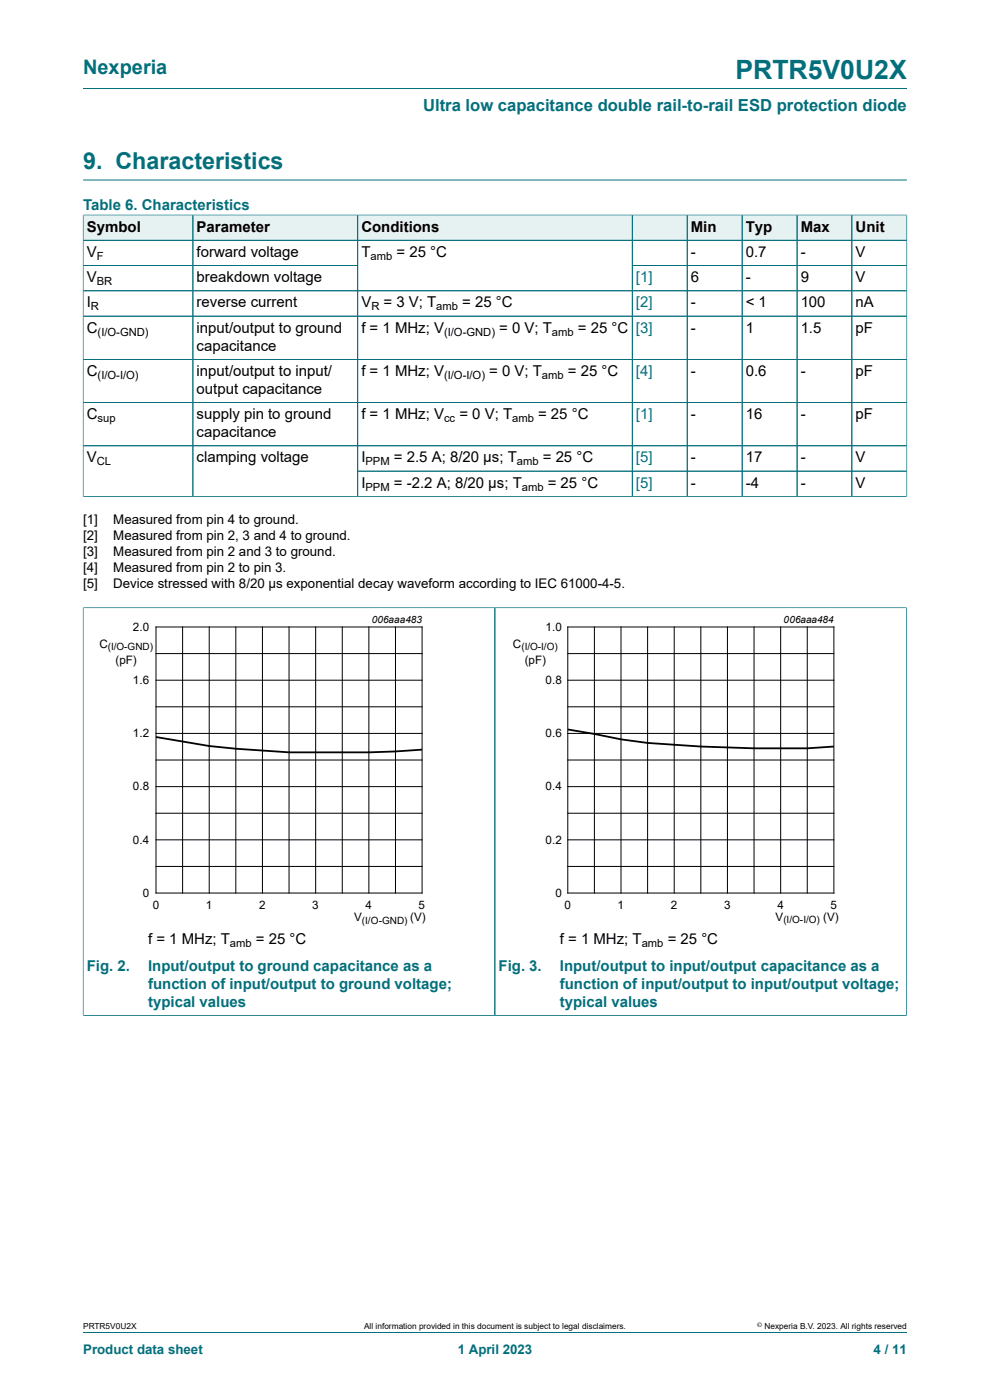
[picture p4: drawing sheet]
<svg xmlns="http://www.w3.org/2000/svg" width="210mm" height="297mm" viewBox="0 0 210 297" stroke-linecap="round" stroke-linejoin="round" font-family="sans-serif">
<defs><g id="words">
<text font-size="5.6" fill="#036f7b" x="156" y="16.8">PRTR5V0U2X</text>
<text font-size="4.9" fill="#036f7b" x="17.6" y="35.9">9. Characteristics</text>
<text font-size="4.2" fill="#036f7b" x="17.6" y="15.6">Nexperia</text>
<text font-size="3.5" fill="#036f7b" x="89.8" y="23.7">Ultra low capacitance double rail-to-rail ESD protection diode</text>
<g font-size="3.2" fill="#036f7b">
<text x="17.6" y="44.5">Table 6. Characteristics</text>
<text x="18.4" y="205.9">Fig. 2.</text>
<text x="31.4" y="205.9">Input/output to ground capacitance as a</text>
<text x="31.4" y="209.7">function of input/output to ground voltage;</text>
<text x="105.8" y="205.9">Fig. 3.</text>
<text x="118.8" y="205.9">Input/output to input/output capacitance as a</text>
<text x="118.8" y="209.7">function of input/output to input/output voltage;</text>
<text x="31.4" y="213.5">typical values</text>
<text x="118.8" y="213.5">typical values</text>
</g>
<g font-size="3.2">
<text x="18.4" y="49.1">Symbol</text>
<text x="41.7" y="49.1">Parameter</text>
<text x="76.7" y="49.1">Conditions</text>
<text x="146.5" y="49.1">Min</text>
<text x="158.2" y="49.1">Typ</text>
<text x="169.8" y="49.1">Max</text>
<text x="181.5" y="49.1">Unit</text>
<text x="18.4" y="54.5">V</text>
<text x="18.4" y="59.8">V</text>
<text x="41.7" y="54.5">forward voltage</text>
<text x="41.7" y="59.8">breakdown voltage</text>
<text x="76.7" y="54.5">T</text>
<text x="84.1" y="54.5">= 25 °C</text>
<text x="146.5" y="54.5">-</text>
<text x="146.5" y="59.8">6</text>
<text x="158.2" y="54.5">0.7</text>
<text x="158.2" y="59.8">-</text>
<text x="169.8" y="54.5">-</text>
<text x="169.8" y="59.8">9</text>
<text x="181.5" y="54.5">V</text>
<text x="181.5" y="59.8">V</text>
<text x="18.4" y="65.2">I</text>
<text x="41.7" y="65.2">reverse current</text>
<text x="76.7" y="65.2">V</text>
<text x="81.4" y="65.2">= 3 V; T</text>
<text x="98.1" y="65.2">= 25 °C</text>
<text x="146.5" y="65.2">-</text>
<text x="158.2" y="65.2">&lt; 1</text>
<text x="169.8" y="65.2">100</text>
<text x="181.5" y="65.2">nA</text>
<text x="18.4" y="70.6">C</text>
<text x="41.7" y="70.6">input/output to ground</text>
<text x="76.7" y="70.6">f = 1 MHz; V</text>
<text x="105.9" y="70.6">= 0 V; T</text>
<text x="122.6" y="70.6">= 25 °C</text>
<text x="146.5" y="70.6">-</text>
<text x="158.2" y="70.6">1</text>
<text x="169.8" y="70.6">1.5</text>
<text x="181.5" y="70.6">pF</text>
<text x="41.7" y="74.4">capacitance</text>
<text x="18.4" y="79.7">C</text>
<text x="41.7" y="79.7">input/output to input/</text>
<text x="41.7" y="83.5">output capacitance</text>
<text x="76.7" y="79.7">f = 1 MHz; V</text>
<text x="103.8" y="79.7">= 0 V; T</text>
<text x="120.5" y="79.7">= 25 °C</text>
<text x="146.5" y="79.7">-</text>
<text x="158.2" y="79.7">0.6</text>
<text x="169.8" y="79.7">-</text>
<text x="181.5" y="79.7">pF</text>
<text x="18.4" y="88.9">C</text>
<text x="41.7" y="88.9">supply pin to ground</text>
<text x="76.7" y="88.9">f = 1 MHz; V</text>
<text x="97.4" y="88.9">= 0 V; T</text>
<text x="114.1" y="88.9">= 25 °C</text>
<text x="146.5" y="88.9">-</text>
<text x="158.2" y="88.9">16</text>
<text x="169.8" y="88.9">-</text>
<text x="181.5" y="88.9">pF</text>
<text x="41.7" y="92.7">capacitance</text>
<text x="18.4" y="98.1">V</text>
<text x="41.7" y="98.1">clamping voltage</text>
<text x="76.7" y="98.1">I</text>
<text x="83.6" y="98.1">= 2.5 A; 8/20 µs; T</text>
<text x="115.1" y="98.1">= 25 °C</text>
<text x="146.5" y="98.1">-</text>
<text x="158.2" y="98.1">17</text>
<text x="169.8" y="98.1">-</text>
<text x="181.5" y="98.1">V</text>
<text x="76.7" y="103.4">I</text>
<text x="83.6" y="103.4">= -2.2 A; 8/20 µs; T</text>
<text x="116.2" y="103.4">= 25 °C</text>
<text x="146.5" y="103.4">-</text>
<text x="158.2" y="103.4">-4</text>
<text x="169.8" y="103.4">-</text>
<text x="181.5" y="103.4">V</text>
<text x="31.4" y="200.4">f = 1 MHz; T</text>
<text x="54.3" y="200.4">= 25 °C</text>
<text x="118.8" y="200.4">f = 1 MHz; T</text>
<text x="141.6" y="200.4">= 25 °C</text>
</g>
<g font-size="3.2" fill="#00f">
<text x="134.9" y="59.8">[1]</text>
<text x="134.9" y="65.2">[2]</text>
<text x="134.9" y="70.6">[3]</text>
<text x="134.9" y="79.7">[4]</text>
<text x="134.9" y="88.9">[1]</text>
<text x="134.9" y="98.1">[5]</text>
<text x="134.9" y="103.4">[5]</text>
</g>
<g font-size="2.8">
<text x="17.6" y="111.3">[1]</text>
<text x="24" y="111.3">Measured from pin 4 to ground.</text>
<text x="17.6" y="114.6">[2]</text>
<text x="17.6" y="118">[3]</text>
<text x="24" y="114.6">Measured from pin 2, 3 and 4 to ground.</text>
<text x="24" y="118">Measured from pin 2 and 3 to ground.</text>
<text x="17.6" y="121.4">[4]</text>
<text x="17.6" y="124.8">[5]</text>
<text x="24" y="121.4">Measured from pin 2 to pin 3.</text>
<text x="24" y="124.8">Device stressed with 8/20 μs exponential decay waveform according to IEC 61000-4-5.</text>
</g>
<g font-size="2.8" fill="#036f7b">
<text x="17.6" y="287.2">Product data sheet</text>
<text x="97.1" y="287.2">1 April 2023</text>
<text x="185.3" y="287.2">4 / 11</text>
</g>
<g font-size="2.5">
<text x="21.1" y="137.5">C</text>
<text x="28.2" y="133.8">2.0</text>
<text x="108.8" y="137.5">C</text>
<text x="115.7" y="133.8">1.0</text>
<text x="24.5" y="140.9">(pF)</text>
<text x="111.3" y="140.9">(pF)</text>
<text x="28.2" y="145.1">1.6</text>
<text x="115.7" y="145.1">0.8</text>
<text x="28.2" y="156.4">1.2</text>
<text x="115.7" y="156.4">0.6</text>
<text x="28.2" y="167.7">0.8</text>
<text x="115.7" y="167.7">0.4</text>
<text x="28.2" y="179">0.4</text>
<text x="115.7" y="179">0.2</text>
<text x="30.3" y="190.3">0</text>
<text x="117.8" y="190.3">0</text>
<text x="32.4" y="192.8">0</text>
<text x="43.6" y="192.8">1</text>
<text x="54.9" y="192.8">2</text>
<text x="66.2" y="192.8">3</text>
<text x="75.1" y="195.4">V</text>
<text x="77.5" y="192.8">4</text>
<text x="87" y="195.4">(V)</text>
<text x="88.8" y="192.8">5</text>
<text x="119.7" y="192.8">0</text>
<text x="131" y="192.8">1</text>
<text x="142.3" y="192.8">2</text>
<text x="153.6" y="192.8">3</text>
<text x="164.5" y="195.4">V</text>
<text x="164.9" y="192.8">4</text>
<text x="174.6" y="195.4">(V)</text>
<text x="176.1" y="192.8">5</text>
</g>
<g font-size="2.4">
<text x="20.5" y="55.1">F</text>
<text x="78.6" y="55.1">amb</text>
<text x="19.3" y="65.8">R</text>
<text x="20.5" y="60.5">BR</text>
<text x="78.8" y="65.8">R</text>
<text x="92.6" y="65.8">amb</text>
<text x="20.7" y="71.2">(I/O-GND)</text>
<text x="94.2" y="71.2">(I/O-GND)</text>
<text x="117.1" y="71.2">amb</text>
<text x="20.7" y="80.4">(I/O-I/O)</text>
<text x="94.2" y="80.4">(I/O-I/O)</text>
<text x="115" y="80.4">amb</text>
<text x="20.7" y="89.5">sup</text>
<text x="94.2" y="89.5">cc</text>
<text x="108.6" y="89.5">amb</text>
<text x="20.5" y="98.7">CL</text>
<text x="77.5" y="98.7">PPM</text>
<text x="109.6" y="98.7">amb</text>
<text x="77.5" y="104.1">PPM</text>
<text x="110.7" y="104.1">amb</text>
<text x="48.8" y="201">amb</text>
<text x="136.1" y="201">amb</text>
</g>
<g font-size="2.1">
<text x="22.9" y="138">(I/O-GND)</text>
<text x="78.9" y="132.2">006aaa483</text>
<text x="110.6" y="138">(I/O-I/O)</text>
<text x="166.2" y="132.2">006aaa484</text>
<text x="76.8" y="195.9">(I/O-GND)</text>
<text x="166.2" y="195.8">(I/O-I/O)</text>
</g>
<g font-size="1.8">
<text x="17.6" y="282">PRTR5V0U2X</text>
<text x="77.2" y="282">All information provided in this document is subject to legal disclaimers.</text>
<text x="162.2" y="282">Nexperia B.V. 2023. All rights reserved</text>
</g>
<text font-size="1.4" x="160.6" y="281.6">©</text>
</g></defs>
<path d="M17.6 18.8h174.8M17.6 38.2h174.8" fill="none" stroke="#036f7b" stroke-width=".21"/>
<path d="M17.7 45.7h23.2v5.2h-23.2z" fill="#e6f1f2"/>
<path d="M17.6 45.5v5.5h23.3v-5.4h-23.3" fill="none" stroke="#036f7b" stroke-width=".21"/>
<path d="M41 45.7h34.8v5.2h-34.8z" fill="#e6f1f2"/>
<path d="M40.9 45.6h35v5.4h-35z" fill="none" stroke="#036f7b" stroke-width=".21"/>
<path d="M75.9 45.7h58.1v5.2h-58.1z" fill="#e6f1f2"/>
<path d="M75.9 45.6h58.2v5.4h-58.2z" fill="none" stroke="#036f7b" stroke-width=".21"/>
<path d="M134.2 45.7h11.5v5.2h-11.5z" fill="#e6f1f2"/>
<path d="M134.1 45.6h11.7v5.4h-11.7z" fill="none" stroke="#036f7b" stroke-width=".21"/>
<path d="M145.8 45.7h11.5v5.2h-11.5z" fill="#e6f1f2"/>
<path d="M145.8 45.6h11.6v5.4h-11.6z" fill="none" stroke="#036f7b" stroke-width=".21"/>
<path d="M157.5 45.7h11.5v5.2h-11.5z" fill="#e6f1f2"/>
<path d="M157.4 45.6h11.7v5.4h-11.7z" fill="none" stroke="#036f7b" stroke-width=".21"/>
<path d="M169.1 45.7h11.5v5.2h-11.5z" fill="#e6f1f2"/>
<path d="M169.1 45.6h11.6v5.4h-11.6z" fill="none" stroke="#036f7b" stroke-width=".21"/>
<path d="M180.8 45.7h11.5v5.2h-11.5z" fill="#e6f1f2"/>
<g fill="none" stroke="#036f7b" stroke-width=".21">
<path d="M17.6 56.3h58.3M17.6 51h174.8M17.6 45.7v59.7M17.7 45.6h174.7M40.9 45.7v59.6M75.9 45.7v59.6M134.1 56.3h58.3M134.1 45.7v59.6M145.8 45.7v59.6M157.4 45.7v59.6M169.1 45.7v59.6M180.7 45.6v59.7"/>
<path d="M192.4 45.5v59.9M17.6 61.7h174.8M17.6 67.1h174.8M17.6 76.2h174.8M17.6 85.4h174.8M17.6 94.6h174.8M75.9 99.9h116.5M17.6 105.3h174.8M17.6 128.9h174.8M17.6 128.9v86.6M105 128.9v86.5M192.3 128.9v86.6"/>
<path d="M17.6 215.4h174.8M17.6 282.6h174.8"/>
</g>
<path d="M20.4 130.2h81.8v66.3h-81.8zM107.7 130.2h81.9v66.3h-81.9z" fill="none" stroke="#fff" stroke-width=".21"/>
<g fill="none" stroke="#000" stroke-width=".21">
<path d="M33.1 133h56.4v56.5h-56.4zM33.1 138.7h56.4M38.7 133v56.5M44.4 133v56.5M50 133v56.5M55.7 133v56.5M61.3 133v56.5M67 133v56.5M72.6 133v56.5M78.2 133v56.5M83.9 133v56.5M120.4 133h56.5v56.5h-56.5z"/>
<path d="M120.4 138.7h56.5M126.1 133v56.5M131.7 133v56.5M137.4 133v56.5M143 133v56.5M148.7 133v56.5M154.3 133v56.5M159.9 133v56.5M165.6 133v56.5M171.2 133v56.5M33.1 149.9h56.4M33.1 144.3h56.4"/>
<path d="M33.1 155.6h56.4M120.4 149.9h56.5M120.4 144.3h56.5M120.4 155.6h56.5M33.1 161.2h56.4M33.1 172.5h56.4M33.1 166.9h56.4M33.1 178.2h56.4M120.4 161.2h56.5M120.4 172.5h56.5M120.4 166.9h56.5M120.4 178.2h56.5"/>
<path d="M33.1 183.8h56.4M120.4 183.8h56.5"/>
</g>
<path d="M33.1 156.4a161 161 0 0 0 28.3 3.2h16.8l11.3-.6M120.4 154.7l11.3 2.1 5.7 .8a377.1 377.1 0 0 0 33.8 1.2l5.7-.4" fill="none" stroke="#000" stroke-width=".38"/>
<use href="#words"/>
</svg>
